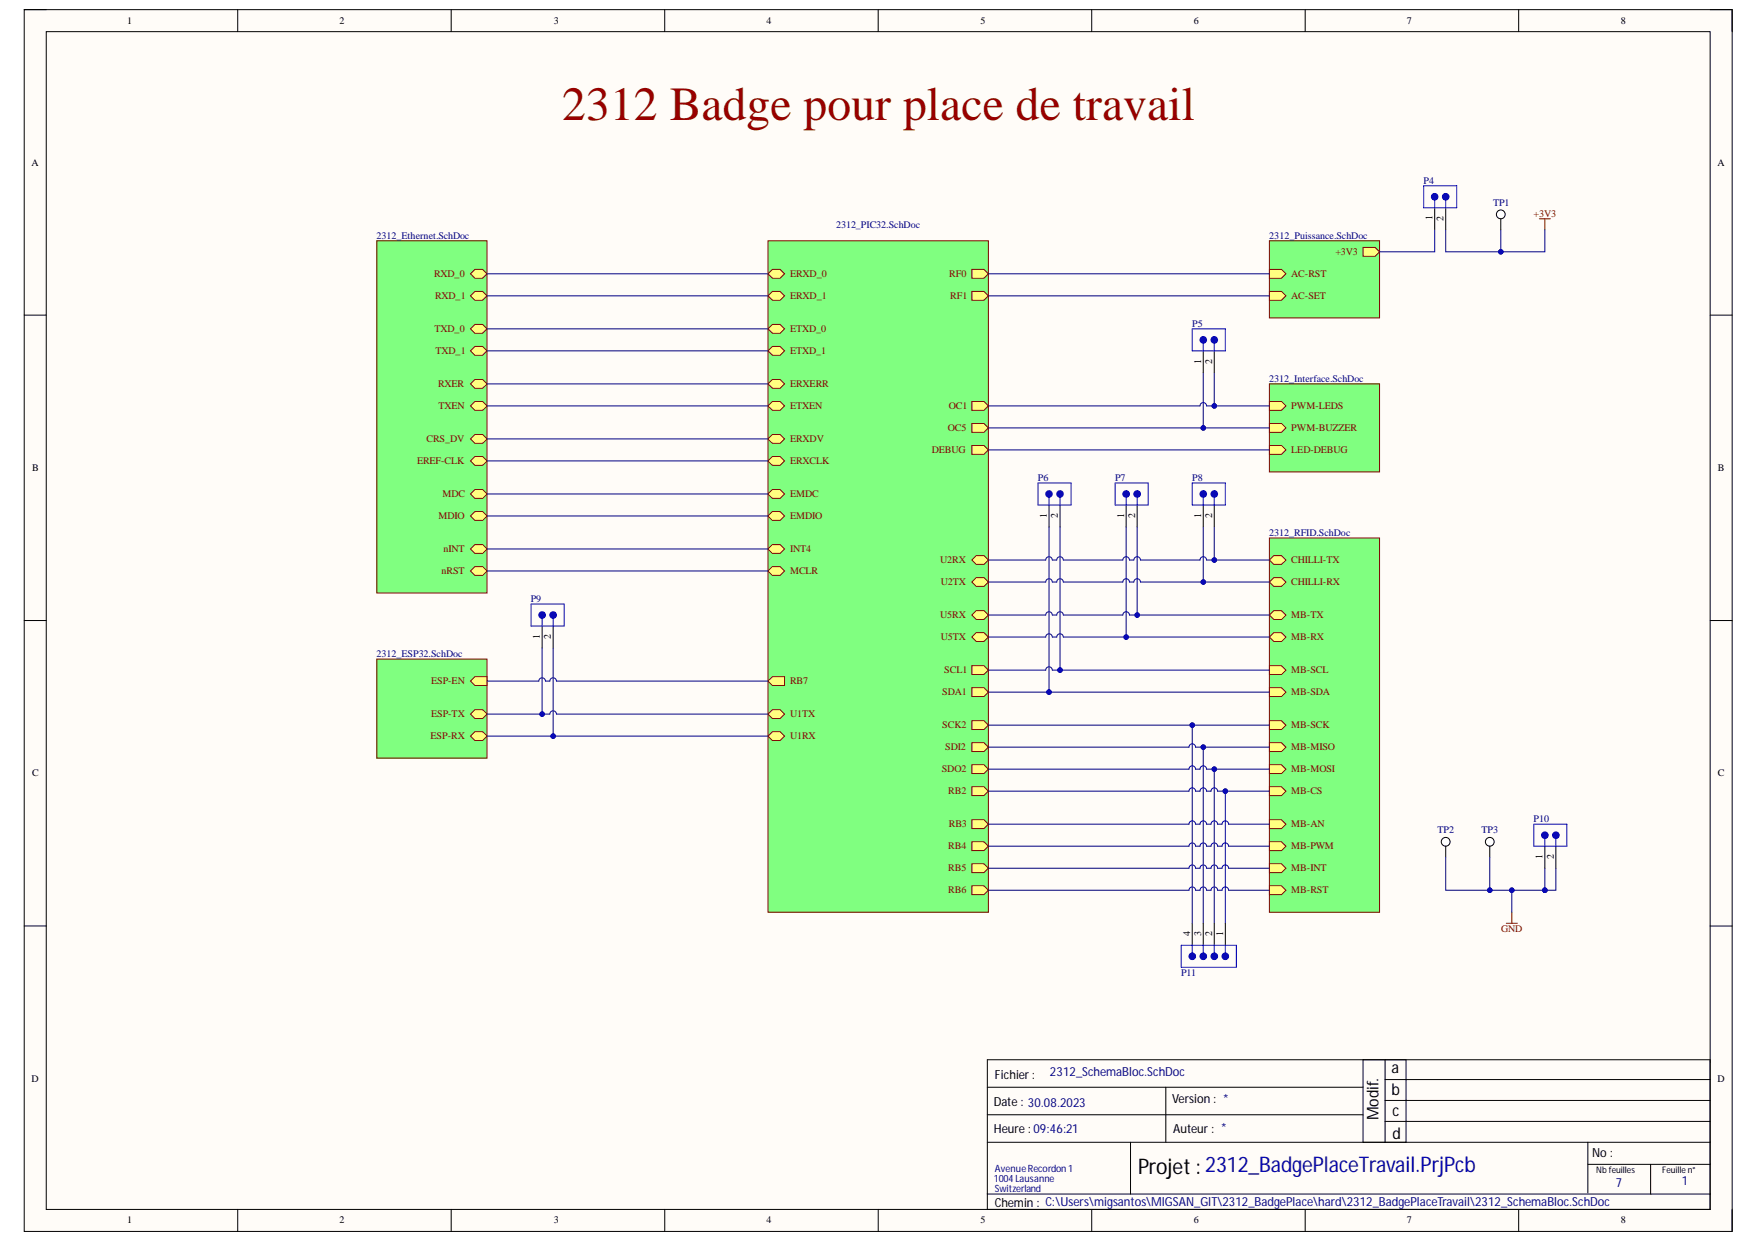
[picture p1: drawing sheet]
<svg xmlns="http://www.w3.org/2000/svg" width="297mm" height="210mm" viewBox="0 0 297 210" stroke-linecap="round" stroke-linejoin="round" font-family="sans-serif">
<defs><g id="words">
<text font-size="8" fill="#980000" x="95" y="20.3">2312 Badge pour place de travail</text>
<text font-size="3.6" x="192.3" y="198.4">Projet : 2312_BadgePlaceTravail.PrjPcb</text>
<g font-size="2.7">
<text x="235.1" y="181.3">a</text>
<text x="235.1" y="185">b</text>
<text x="232.9" y="189.4" transform="rotate(-90 232.9 189.4)">Modif.</text>
<text x="235.3" y="188.6">c</text>
<text x="235.3" y="192.5">d</text>
</g>
<g font-size="2.1">
<text x="168.1" y="182.4">Fichier:</text>
<text x="167.9" y="186.9">Date : 30.08.2023</text>
<text x="167.9" y="191.5">Heure :09:46:21</text>
<text x="198" y="186.5">Version : *</text>
<text x="198.2" y="191.5">Auteur : *</text>
<text x="269" y="195.6">No :</text>
<text x="168.1" y="204">Chemin : C:\Users\migsantos\MIGSAN_GIT\2312_BadgePlace\hard\2312_BadgePlaceTravail\2312_SchemaBloc.SchDoc</text>
</g>
<g font-size="2.1" fill="#000080">
<text x="177.4" y="181.8">2312_SchemaBloc.SchDoc</text>
<text x="273" y="200.7">7</text>
<text x="284.2" y="200.3">1</text>
</g>
<g font-size="1.7">
<text x="21.5" y="4.1">1</text>
<text x="57.4" y="4.1">2</text>
<text x="93.6" y="4.1">3</text>
<text x="129.5" y="4.1">4</text>
<text x="165.6" y="4.1">5</text>
<text x="201.7" y="4.1">6</text>
<text x="237.7" y="4.1">7</text>
<text x="273.9" y="4.1">8</text>
<text x="5.3" y="28">A</text>
<text x="290.2" y="28">A</text>
<text x="242" y="37.2" transform="rotate(-90 242 37.2)">1</text>
<text x="243.9" y="37.4" transform="rotate(-90 243.9 37.4)">2</text>
<text x="203" y="61.5" transform="rotate(-90 203 61.5)">1</text>
<text x="204.8" y="61.5" transform="rotate(-90 204.8 61.5)">2</text>
<text x="5.4" y="79.6">B</text>
<text x="290.3" y="79.6">B</text>
<text x="176.9" y="87.5" transform="rotate(-90 176.9 87.5)">1</text>
<text x="178.8" y="87.6" transform="rotate(-90 178.8 87.6)">2</text>
<text x="189.9" y="87.5" transform="rotate(-90 189.9 87.5)">1</text>
<text x="191.8" y="87.6" transform="rotate(-90 191.8 87.6)">2</text>
<text x="203" y="87.5" transform="rotate(-90 203 87.5)">1</text>
<text x="204.8" y="87.6" transform="rotate(-90 204.8 87.6)">2</text>
<text x="91.2" y="107.9" transform="rotate(-90 91.2 107.9)">1</text>
<text x="93.1" y="108" transform="rotate(-90 93.1 108)">2</text>
<text x="5.4" y="131.2">C</text>
<text x="290.3" y="131.2">C</text>
<text x="260.7" y="145.1" transform="rotate(-90 260.7 145.1)">1</text>
<text x="262.5" y="145.2" transform="rotate(-90 262.5 145.2)">2</text>
<text x="201.1" y="158.2" transform="rotate(-90 201.1 158.2)">4</text>
<text x="203" y="158.2" transform="rotate(-90 203 158.2)">3</text>
<text x="204.8" y="158.2" transform="rotate(-90 204.8 158.2)">2</text>
<text x="206.7" y="158.2" transform="rotate(-90 206.7 158.2)">1</text>
<text x="5.3" y="182.8">D</text>
<text x="290.2" y="182.8">D</text>
<text x="21.5" y="206.8">1</text>
<text x="57.4" y="206.8">2</text>
<text x="93.6" y="206.8">3</text>
<text x="129.5" y="206.8">4</text>
<text x="165.6" y="206.8">5</text>
<text x="201.7" y="206.8">6</text>
<text x="237.7" y="206.8">7</text>
<text x="273.9" y="206.8">8</text>
</g>
<g font-size="1.7" fill="#000080">
<text x="240.5" y="31">P4</text>
<text x="252.3" y="34.7">TP1</text>
<text x="63.6" y="40.3">2312_Ethernet.SchDoc</text>
<text x="141.3" y="38.5">2312_PIC32.SchDoc</text>
<text x="214.5" y="40.3">2312_Puissance.SchDoc</text>
<text x="201.4" y="55.2">P5</text>
<text x="214.5" y="64.5">2312_Interface.SchDoc</text>
<text x="175.4" y="81.2">P6</text>
<text x="188.4" y="81.2">P7</text>
<text x="201.4" y="81.2">P8</text>
<text x="214.5" y="90.5">2312_RFID.SchDoc</text>
<text x="89.7" y="101.7">P9</text>
<text x="63.6" y="111">2312_ESP32.SchDoc</text>
<text x="242.9" y="140.7">TP2</text>
<text x="250.3" y="140.7">TP3</text>
<text x="259.1" y="138.9">P10</text>
<text x="199.6" y="164.9">P11</text>
<text x="167.9" y="199.8">1004Lausanne</text>
<text x="168.1" y="198.1">AvenueRecordon 1</text>
<text x="168.1" y="201.5">Switzerland</text>
</g>
<g font-size="1.7" fill="#800000">
<text x="259.1" y="36.6">+3V3</text>
<text x="73.3" y="46.8">RXD_0</text>
<text x="133.5" y="46.8">ERXD_0</text>
<text x="160.4" y="46.8">RF0</text>
<text x="218.2" y="46.8">AC-RST</text>
<text x="225.6" y="43.1">+3V3</text>
<text x="73.5" y="50.6">RXD_1</text>
<text x="133.5" y="50.6">ERXD_1</text>
<text x="160.6" y="50.6">RF1</text>
<text x="218.2" y="50.6">AC-SET</text>
<text x="73.4" y="56.1">TXD_0</text>
<text x="73.6" y="59.9">TXD_1</text>
<text x="133.5" y="56.1">ETXD_0</text>
<text x="133.5" y="59.9">ETXD_1</text>
<text x="74" y="65.4">RXER</text>
<text x="133.5" y="65.4">ERXERR</text>
<text x="74.1" y="69.1">TXEN</text>
<text x="133.5" y="69.1">ETXEN</text>
<text x="160.3" y="69.1">OC1</text>
<text x="218.2" y="69.1">PWM-LEDS</text>
<text x="72.1" y="74.7">CRS_DV</text>
<text x="133.5" y="74.7">ERXDV</text>
<text x="157.4" y="76.6">DEBUG</text>
<text x="160.1" y="72.9">OC5</text>
<text x="218.2" y="72.9">PWM-BUZZER</text>
<text x="218.2" y="76.6">LED-DEBUG</text>
<text x="70.5" y="78.4">EREF-CLK</text>
<text x="133.5" y="78.4">ERXCLK</text>
<text x="74.1" y="87.7">MDIO</text>
<text x="74.8" y="84">MDC</text>
<text x="133.5" y="84">EMDC</text>
<text x="133.5" y="87.7">EMDIO</text>
<text x="75" y="93.3">nINT</text>
<text x="133.5" y="93.3">INT4</text>
<text x="158.9" y="95.2">U2RX</text>
<text x="218.2" y="95.2">CHILLI-TX</text>
<text x="74.6" y="97">nRST</text>
<text x="133.5" y="97">MCLR</text>
<text x="159" y="98.9">U2TX</text>
<text x="218.2" y="98.9">CHILLI-RX</text>
<text x="158.9" y="104.5">U5RX</text>
<text x="218.2" y="104.5">MB-TX</text>
<text x="159" y="108.2">U5TX</text>
<text x="159.6" y="113.8">SCL1</text>
<text x="218.2" y="108.2">MB-RX</text>
<text x="218.2" y="113.8">MB-SCL</text>
<text x="72.8" y="115.6">ESP-EN</text>
<text x="133.5" y="115.6">RB7</text>
<text x="159.2" y="117.5">SDA1</text>
<text x="218.2" y="117.5">MB-SDA</text>
<text x="72.8" y="124.9">ESP-RX</text>
<text x="72.8" y="121.2">ESP-TX</text>
<text x="133.5" y="124.9">U1RX</text>
<text x="133.5" y="121.2">U1TX</text>
<text x="159.2" y="123.1">SCK2</text>
<text x="218.2" y="123.1">MB-SCK</text>
<text x="159.1" y="130.5">SDO2</text>
<text x="159.7" y="126.8">SDI2</text>
<text x="218.2" y="126.8">MB-MISO</text>
<text x="218.2" y="130.5">MB-MOSI</text>
<text x="160.2" y="134.2">RB2</text>
<text x="218.2" y="134.2">MB-CS</text>
<text x="160.2" y="143.5">RB4</text>
<text x="160.3" y="139.8">RB3</text>
<text x="218.2" y="139.8">MB-AN</text>
<text x="218.2" y="143.5">MB-PWM</text>
<text x="160.2" y="147.3">RB5</text>
<text x="218.2" y="147.3">MB-INT</text>
<text x="160.2" y="151">RB6</text>
<text x="218.2" y="151">MB-RST</text>
<text x="253.6" y="157.5">GND</text>
</g>
<g font-size="1.5">
<text x="269.7" y="198.2">Nb feuilles</text>
<text x="280.9" y="198.2">Feuille n°</text>
</g>
</g></defs>
<path d="M4.1 1.6h288.6v206.5h-288.6z" fill-rule="evenodd" fill="#fffcf8"/>
<path d="M4.1 1.6h288.6v206.5h-288.6z" fill="none" stroke="#000" stroke-width=".17"/>
<path d="M7.8 5.4h281.2v199h-281.2z" fill-rule="evenodd" fill="#fffcf8"/>
<g fill="none" stroke="#000" stroke-width=".17">
<path d="M4.1 1.6h3.7M7.8 5.4h281.2v199h-281.2zM40.2 1.6v3.8M76.2 1.6v3.8M112.3 1.6v3.8M148.4 1.6v3.8M184.5 1.6v3.8M220.5 1.6v3.8M256.6 1.6v3.8M289 1.6h3.7v3.8M4.1 53.3h3.7M289 53.3h3.7"/>
<path d="M4.1 104.9h3.7M289 104.9h3.7M4.1 156.5h3.7M289 156.5h3.7M166.8 179.1h122.2v25.3h-122.2zM230.3 179.1v13.9M234 179.1v13.9M237.6 179.1v13.9M166.8 193h122.2M166.8 183.8h63.5M166.8 188.4h63.5M191 193v8.8"/>
<path d="M197 183.8v9.2M234 182.5h55M234 186h55M234 189.5h55M268.3 193v8.6M268.3 196.8h20.7M278.9 196.8v5M40.2 204.4v3.7M76.2 204.4v3.7M112.3 204.4v3.7M148.4 204.4v3.7M166.8 201.8h122.2"/>
<path d="M184.5 204.4v3.7M220.5 204.4v3.7M256.6 204.4v3.7M292.7 204.4v3.7"/>
</g>
<path d="M214.5 40.7h18.6v13h-18.6z" fill-rule="evenodd" fill="#80ff80"/>
<path d="M214.5 40.7h18.6v13h-18.6z" fill="none" stroke="#800000" stroke-width=".17"/>
<path d="M230.3 41.8h2.1l.7 .8-.7 .7h-2.1z" fill-rule="evenodd" fill="#ffff80"/>
<path d="M230.3 41.8h2.1l.7 .8-.7 .7h-2.1z" fill="none" stroke="#800000" stroke-width=".17"/>
<path d="M214.5 49.3h2l.8 .7-.8 .7h-2z" fill-rule="evenodd" fill="#ffff80"/>
<path d="M214.5 49.3h2l.8 .7-.8 .7h-2z" fill="none" stroke="#800000" stroke-width=".17"/>
<path d="M214.5 45.5h2l.8 .8-.8 .7h-2z" fill-rule="evenodd" fill="#ffff80"/>
<path d="M214.5 45.5h2l.8 .8-.8 .7h-2z" fill="none" stroke="#800000" stroke-width=".17"/>
<path d="M129.8 40.7h37.2v113.5h-37.2z" fill-rule="evenodd" fill="#80ff80"/>
<path d="M129.8 40.7h37.2v113.5h-37.2z" fill="none" stroke="#800000" stroke-width=".17"/>
<path d="M129.8 68.6l.7-.7h1.3l.8 .7-.8 .7h-1.3z" fill-rule="evenodd" fill="#ffff80"/>
<path d="M129.8 68.6l.7-.7h1.3l.8 .7-.8 .7h-1.3z" fill="none" stroke="#800000" stroke-width=".17"/>
<path d="M129.8 55.6l.7-.8h1.3l.8 .8-.8 .7h-1.3z" fill-rule="evenodd" fill="#ffff80"/>
<path d="M129.8 55.6l.7-.8h1.3l.8 .8-.8 .7h-1.3z" fill="none" stroke="#800000" stroke-width=".17"/>
<path d="M129.8 59.3l.7-.7h1.3l.8 .7-.8 .7h-1.3z" fill-rule="evenodd" fill="#ffff80"/>
<path d="M129.8 59.3l.7-.7h1.3l.8 .7-.8 .7h-1.3z" fill="none" stroke="#800000" stroke-width=".17"/>
<path d="M164.2 103.9l.8-.7h1.3l.7 .7-.7 .8h-1.3z" fill-rule="evenodd" fill="#ffff80"/>
<path d="M164.2 103.9l.8-.7h1.3l.7 .7-.7 .8h-1.3z" fill="none" stroke="#800000" stroke-width=".17"/>
<path d="M164.2 107.7l.8-.8h1.3l.7 .8-.7 .7h-1.3z" fill-rule="evenodd" fill="#ffff80"/>
<path d="M164.2 107.7l.8-.8h1.3l.7 .8-.7 .7h-1.3z" fill="none" stroke="#800000" stroke-width=".17"/>
<path d="M129.8 83.5l.7-.8h1.3l.8 .8-.8 .7h-1.3z" fill-rule="evenodd" fill="#ffff80"/>
<path d="M129.8 83.5l.7-.8h1.3l.8 .8-.8 .7h-1.3z" fill="none" stroke="#800000" stroke-width=".17"/>
<path d="M164.2 94.6l.8-.7h1.3l.7 .7-.7 .8h-1.3z" fill-rule="evenodd" fill="#ffff80"/>
<path d="M164.2 94.6l.8-.7h1.3l.7 .7-.7 .8h-1.3z" fill="none" stroke="#800000" stroke-width=".17"/>
<path d="M164.2 98.4l.8-.8h1.3l.7 .8-.7 .7h-1.3z" fill-rule="evenodd" fill="#ffff80"/>
<path d="M164.2 98.4l.8-.8h1.3l.7 .8-.7 .7h-1.3z" fill="none" stroke="#800000" stroke-width=".17"/>
<path d="M164.2 116.2h2.1l.7 .8-.7 .7h-2.1z" fill-rule="evenodd" fill="#ffff80"/>
<path d="M164.2 116.2h2.1l.7 .8-.7 .7h-2.1z" fill="none" stroke="#800000" stroke-width=".17"/>
<path d="M164.2 112.5h2.1l.7 .7-.7 .8h-2.1z" fill-rule="evenodd" fill="#ffff80"/>
<path d="M164.2 112.5h2.1l.7 .7-.7 .8h-2.1z" fill="none" stroke="#800000" stroke-width=".17"/>
<path d="M129.8 92.8l.7-.8h1.3l.8 .8-.8 .7h-1.3z" fill-rule="evenodd" fill="#ffff80"/>
<path d="M129.8 92.8l.7-.8h1.3l.8 .8-.8 .7h-1.3z" fill="none" stroke="#800000" stroke-width=".17"/>
<path d="M164.2 67.9h2.1l.7 .7-.7 .7h-2.1z" fill-rule="evenodd" fill="#ffff80"/>
<path d="M164.2 67.9h2.1l.7 .7-.7 .7h-2.1z" fill="none" stroke="#800000" stroke-width=".17"/>
<path d="M129.8 87.2l.7-.7h1.3l.8 .7-.8 .7h-1.3z" fill-rule="evenodd" fill="#ffff80"/>
<path d="M129.8 87.2l.7-.7h1.3l.8 .7-.8 .7h-1.3z" fill="none" stroke="#800000" stroke-width=".17"/>
<path d="M129.8 124.4l.7-.7h1.3l.8 .7-.8 .8h-1.3z" fill-rule="evenodd" fill="#ffff80"/>
<path d="M129.8 124.4l.7-.7h1.3l.8 .7-.8 .8h-1.3z" fill="none" stroke="#800000" stroke-width=".17"/>
<path d="M129.8 120.7l.7-.8h1.3l.8 .8-.8 .7h-1.3z" fill-rule="evenodd" fill="#ffff80"/>
<path d="M129.8 120.7l.7-.8h1.3l.8 .8-.8 .7h-1.3z" fill="none" stroke="#800000" stroke-width=".17"/>
<path d="M164.2 71.6h2.1l.7 .7-.7 .8h-2.1z" fill-rule="evenodd" fill="#ffff80"/>
<path d="M164.2 71.6h2.1l.7 .7-.7 .8h-2.1z" fill="none" stroke="#800000" stroke-width=".17"/>
<path d="M164.2 45.5h2.1l.7 .8-.7 .7h-2.1z" fill-rule="evenodd" fill="#ffff80"/>
<path d="M164.2 45.5h2.1l.7 .8-.7 .7h-2.1z" fill="none" stroke="#800000" stroke-width=".17"/>
<path d="M164.2 49.3h2.1l.7 .7-.7 .7h-2.1z" fill-rule="evenodd" fill="#ffff80"/>
<path d="M164.2 49.3h2.1l.7 .7-.7 .7h-2.1z" fill="none" stroke="#800000" stroke-width=".17"/>
<path d="M129.8 50l.7-.7h1.3l.8 .7-.8 .7h-1.3z" fill-rule="evenodd" fill="#ffff80"/>
<path d="M129.8 50l.7-.7h1.3l.8 .7-.8 .7h-1.3z" fill="none" stroke="#800000" stroke-width=".17"/>
<path d="M129.8 46.3l.7-.8h1.3l.8 .8-.8 .7h-1.3z" fill-rule="evenodd" fill="#ffff80"/>
<path d="M129.8 46.3l.7-.8h1.3l.8 .8-.8 .7h-1.3z" fill="none" stroke="#800000" stroke-width=".17"/>
<path d="M129.8 74.2l.7-.8h1.3l.8 .8-.8 .7h-1.3z" fill-rule="evenodd" fill="#ffff80"/>
<path d="M129.8 74.2l.7-.8h1.3l.8 .8-.8 .7h-1.3z" fill="none" stroke="#800000" stroke-width=".17"/>
<path d="M129.8 64.9l.7-.8h1.3l.8 .8-.8 .7h-1.3z" fill-rule="evenodd" fill="#ffff80"/>
<path d="M129.8 64.9l.7-.8h1.3l.8 .8-.8 .7h-1.3z" fill="none" stroke="#800000" stroke-width=".17"/>
<path d="M164.2 138.5h2.1l.7 .8-.7 .7h-2.1z" fill-rule="evenodd" fill="#ffff80"/>
<path d="M164.2 138.5h2.1l.7 .8-.7 .7h-2.1z" fill="none" stroke="#800000" stroke-width=".17"/>
<path d="M164.2 142.3h2.1l.7 .7-.7 .8h-2.1z" fill-rule="evenodd" fill="#ffff80"/>
<path d="M164.2 142.3h2.1l.7 .7-.7 .8h-2.1z" fill="none" stroke="#800000" stroke-width=".17"/>
<path d="M164.2 146h2.1l.7 .7-.7 .8h-2.1z" fill-rule="evenodd" fill="#ffff80"/>
<path d="M164.2 146h2.1l.7 .7-.7 .8h-2.1z" fill="none" stroke="#800000" stroke-width=".17"/>
<path d="M164.2 149.7h2.1l.7 .8-.7 .7h-2.1z" fill-rule="evenodd" fill="#ffff80"/>
<path d="M164.2 149.7h2.1l.7 .8-.7 .7h-2.1z" fill="none" stroke="#800000" stroke-width=".17"/>
<path d="M129.8 115.1l.7-.7h2.1v1.4h-2.1z" fill-rule="evenodd" fill="#ffff80"/>
<path d="M129.8 115.1l.7-.7h2.1v1.4h-2.1z" fill="none" stroke="#800000" stroke-width=".17"/>
<path d="M164.2 133h2.1l.7 .7-.7 .8h-2.1z" fill-rule="evenodd" fill="#ffff80"/>
<path d="M164.2 133h2.1l.7 .7-.7 .8h-2.1z" fill="none" stroke="#800000" stroke-width=".17"/>
<path d="M164.2 121.8h2.1l.7 .7-.7 .8h-2.1z" fill-rule="evenodd" fill="#ffff80"/>
<path d="M164.2 121.8h2.1l.7 .7-.7 .8h-2.1z" fill="none" stroke="#800000" stroke-width=".17"/>
<path d="M164.2 125.5h2.1l.7 .8-.7 .7h-2.1z" fill-rule="evenodd" fill="#ffff80"/>
<path d="M164.2 125.5h2.1l.7 .8-.7 .7h-2.1z" fill="none" stroke="#800000" stroke-width=".17"/>
<path d="M164.2 129.2h2.1l.7 .8-.7 .7h-2.1z" fill-rule="evenodd" fill="#ffff80"/>
<path d="M164.2 129.2h2.1l.7 .8-.7 .7h-2.1z" fill="none" stroke="#800000" stroke-width=".17"/>
<path d="M129.8 96.5l.7-.7h1.3l.8 .7-.8 .7h-1.3z" fill-rule="evenodd" fill="#ffff80"/>
<path d="M129.8 96.5l.7-.7h1.3l.8 .7-.8 .7h-1.3z" fill="none" stroke="#800000" stroke-width=".17"/>
<path d="M129.8 77.9l.7-.7h1.3l.8 .7-.8 .7h-1.3z" fill-rule="evenodd" fill="#ffff80"/>
<path d="M129.8 77.9l.7-.7h1.3l.8 .7-.8 .7h-1.3z" fill="none" stroke="#800000" stroke-width=".17"/>
<path d="M164.2 75.3h2.1l.7 .7-.7 .8h-2.1z" fill-rule="evenodd" fill="#ffff80"/>
<path d="M164.2 75.3h2.1l.7 .7-.7 .8h-2.1z" fill="none" stroke="#800000" stroke-width=".17"/>
<path d="M214.5 64.9h18.6v14.9h-18.6z" fill-rule="evenodd" fill="#80ff80"/>
<path d="M214.5 64.9h18.6v14.9h-18.6z" fill="none" stroke="#800000" stroke-width=".17"/>
<path d="M214.5 71.6h2l.8 .7-.8 .8h-2z" fill-rule="evenodd" fill="#ffff80"/>
<path d="M214.5 71.6h2l.8 .7-.8 .8h-2z" fill="none" stroke="#800000" stroke-width=".17"/>
<path d="M214.5 67.9h2l.8 .7-.8 .8h-2z" fill-rule="evenodd" fill="#ffff80"/>
<path d="M214.5 67.9h2l.8 .7-.8 .8h-2z" fill="none" stroke="#800000" stroke-width=".17"/>
<path d="M214.5 75.3h2l.8 .7-.8 .8h-2z" fill-rule="evenodd" fill="#ffff80"/>
<path d="M214.5 75.3h2l.8 .7-.8 .8h-2z" fill="none" stroke="#800000" stroke-width=".17"/>
<path d="M63.7 40.7h18.6v59.5h-18.6z" fill-rule="evenodd" fill="#80ff80"/>
<path d="M63.7 40.7h18.6v59.5h-18.6z" fill="none" stroke="#800000" stroke-width=".17"/>
<path d="M80.2 73.4h1.3l.8 .8-.8 .7h-1.3l-.7-.7z" fill-rule="evenodd" fill="#ffff80"/>
<path d="M80.2 73.4h1.3l.8 .8-.8 .7h-1.3l-.7-.7z" fill="none" stroke="#800000" stroke-width=".17"/>
<path d="M80.2 86.5h1.3l.8 .7-.8 .7h-1.3l-.7-.7z" fill-rule="evenodd" fill="#ffff80"/>
<path d="M80.2 86.5h1.3l.8 .7-.8 .7h-1.3l-.7-.7z" fill="none" stroke="#800000" stroke-width=".17"/>
<path d="M80.2 82.7h1.3l.8 .8-.8 .7h-1.3l-.7-.7z" fill-rule="evenodd" fill="#ffff80"/>
<path d="M80.2 82.7h1.3l.8 .8-.8 .7h-1.3l-.7-.7z" fill="none" stroke="#800000" stroke-width=".17"/>
<path d="M79.5 96.5l.7-.7h1.3l.8 .7-.8 .7h-1.3z" fill-rule="evenodd" fill="#ffff80"/>
<path d="M79.5 96.5l.7-.7h1.3l.8 .7-.8 .7h-1.3z" fill="none" stroke="#800000" stroke-width=".17"/>
<path d="M80.2 64.1h1.3l.8 .8-.8 .7h-1.3l-.7-.7z" fill-rule="evenodd" fill="#ffff80"/>
<path d="M80.2 64.1h1.3l.8 .8-.8 .7h-1.3l-.7-.7z" fill="none" stroke="#800000" stroke-width=".17"/>
<path d="M80.2 45.5h1.3l.8 .8-.8 .7h-1.3l-.7-.7z" fill-rule="evenodd" fill="#ffff80"/>
<path d="M80.2 45.5h1.3l.8 .8-.8 .7h-1.3l-.7-.7z" fill="none" stroke="#800000" stroke-width=".17"/>
<path d="M80.2 49.3h1.3l.8 .7-.8 .7h-1.3l-.7-.7z" fill-rule="evenodd" fill="#ffff80"/>
<path d="M80.2 49.3h1.3l.8 .7-.8 .7h-1.3l-.7-.7z" fill="none" stroke="#800000" stroke-width=".17"/>
<path d="M80.2 92h1.3l.8 .8-.8 .7h-1.3l-.7-.7z" fill-rule="evenodd" fill="#ffff80"/>
<path d="M80.2 92h1.3l.8 .8-.8 .7h-1.3l-.7-.7z" fill="none" stroke="#800000" stroke-width=".17"/>
<path d="M80.2 67.9h1.3l.8 .7-.8 .7h-1.3l-.7-.7z" fill-rule="evenodd" fill="#ffff80"/>
<path d="M80.2 67.9h1.3l.8 .7-.8 .7h-1.3l-.7-.7z" fill="none" stroke="#800000" stroke-width=".17"/>
<path d="M80.2 54.8h1.3l.8 .8-.8 .7h-1.3l-.7-.7z" fill-rule="evenodd" fill="#ffff80"/>
<path d="M80.2 54.8h1.3l.8 .8-.8 .7h-1.3l-.7-.7z" fill="none" stroke="#800000" stroke-width=".17"/>
<path d="M80.2 58.6h1.3l.8 .7-.8 .7h-1.3l-.7-.7z" fill-rule="evenodd" fill="#ffff80"/>
<path d="M80.2 58.6h1.3l.8 .7-.8 .7h-1.3l-.7-.7z" fill="none" stroke="#800000" stroke-width=".17"/>
<path d="M80.2 77.2h1.3l.8 .7-.8 .7h-1.3l-.7-.7z" fill-rule="evenodd" fill="#ffff80"/>
<path d="M80.2 77.2h1.3l.8 .7-.8 .7h-1.3l-.7-.7z" fill="none" stroke="#800000" stroke-width=".17"/>
<path d="M214.5 90.9h18.6v63.3h-18.6z" fill-rule="evenodd" fill="#80ff80"/>
<path d="M214.5 90.9h18.6v63.3h-18.6z" fill="none" stroke="#800000" stroke-width=".17"/>
<path d="M214.5 138.5h2l.8 .8-.8 .7h-2z" fill-rule="evenodd" fill="#ffff80"/>
<path d="M214.5 138.5h2l.8 .8-.8 .7h-2z" fill="none" stroke="#800000" stroke-width=".17"/>
<path d="M214.5 149.7h2l.8 .8-.8 .7h-2z" fill-rule="evenodd" fill="#ffff80"/>
<path d="M214.5 149.7h2l.8 .8-.8 .7h-2z" fill="none" stroke="#800000" stroke-width=".17"/>
<path d="M214.5 133h2l.8 .7-.8 .8h-2z" fill-rule="evenodd" fill="#ffff80"/>
<path d="M214.5 133h2l.8 .7-.8 .8h-2z" fill="none" stroke="#800000" stroke-width=".17"/>
<path d="M214.5 121.8h2l.8 .8-.8 .7h-2z" fill-rule="evenodd" fill="#ffff80"/>
<path d="M214.5 121.8h2l.8 .8-.8 .7h-2z" fill="none" stroke="#800000" stroke-width=".17"/>
<path d="M214.5 125.5h2l.8 .8-.8 .7h-2z" fill-rule="evenodd" fill="#ffff80"/>
<path d="M214.5 125.5h2l.8 .8-.8 .7h-2z" fill="none" stroke="#800000" stroke-width=".17"/>
<path d="M214.5 129.3h2l.8 .7-.8 .7h-2z" fill-rule="evenodd" fill="#ffff80"/>
<path d="M214.5 129.3h2l.8 .7-.8 .7h-2z" fill="none" stroke="#800000" stroke-width=".17"/>
<path d="M214.5 142.3h2l.8 .7-.8 .8h-2z" fill-rule="evenodd" fill="#ffff80"/>
<path d="M214.5 142.3h2l.8 .7-.8 .8h-2z" fill="none" stroke="#800000" stroke-width=".17"/>
<path d="M214.5 146h2l.8 .7-.8 .8h-2z" fill-rule="evenodd" fill="#ffff80"/>
<path d="M214.5 146h2l.8 .7-.8 .8h-2z" fill="none" stroke="#800000" stroke-width=".17"/>
<path d="M214.5 107.7l.7-.8h1.3l.8 .8-.8 .7h-1.3z" fill-rule="evenodd" fill="#ffff80"/>
<path d="M214.5 107.7l.7-.8h1.3l.8 .8-.8 .7h-1.3z" fill="none" stroke="#800000" stroke-width=".17"/>
<path d="M214.5 103.9l.7-.7h1.3l.8 .7-.8 .8h-1.3z" fill-rule="evenodd" fill="#ffff80"/>
<path d="M214.5 103.9l.7-.7h1.3l.8 .7-.8 .8h-1.3z" fill="none" stroke="#800000" stroke-width=".17"/>
<path d="M214.5 112.5h2l.8 .8-.8 .7h-2z" fill-rule="evenodd" fill="#ffff80"/>
<path d="M214.5 112.5h2l.8 .8-.8 .7h-2z" fill="none" stroke="#800000" stroke-width=".17"/>
<path d="M214.5 116.2h2l.8 .8-.8 .7h-2z" fill-rule="evenodd" fill="#ffff80"/>
<path d="M214.5 116.2h2l.8 .8-.8 .7h-2z" fill="none" stroke="#800000" stroke-width=".17"/>
<path d="M214.5 98.4l.7-.8h1.3l.8 .8-.8 .7h-1.3z" fill-rule="evenodd" fill="#ffff80"/>
<path d="M214.5 98.4l.7-.8h1.3l.8 .8-.8 .7h-1.3z" fill="none" stroke="#800000" stroke-width=".17"/>
<path d="M215.2 93.9h1.3l.8 .7-.8 .8h-1.3l-.7-.8z" fill-rule="evenodd" fill="#ffff80"/>
<path d="M215.2 93.9h1.3l.8 .7-.8 .8h-1.3l-.7-.8z" fill="none" stroke="#800000" stroke-width=".17"/>
<path d="M63.7 111.4h18.6v16.7h-18.6z" fill-rule="evenodd" fill="#80ff80"/>
<path d="M63.7 111.4h18.6v16.7h-18.6z" fill="none" stroke="#800000" stroke-width=".17"/>
<path d="M80.2 123.7h1.3l.8 .7-.8 .8h-1.3l-.7-.8z" fill-rule="evenodd" fill="#ffff80"/>
<path d="M80.2 123.7h1.3l.8 .7-.8 .8h-1.3l-.7-.8z" fill="none" stroke="#800000" stroke-width=".17"/>
<path d="M80.2 114.4h2.1v1.4h-2.1l-.7-.7z" fill-rule="evenodd" fill="#ffff80"/>
<path d="M80.2 114.4h2.1v1.4h-2.1l-.7-.7z" fill="none" stroke="#800000" stroke-width=".17"/>
<path d="M80.2 119.9h1.3l.8 .8-.8 .7h-1.3l-.7-.7z" fill-rule="evenodd" fill="#ffff80"/>
<path d="M80.2 119.9h1.3l.8 .8-.8 .7h-1.3l-.7-.7z" fill="none" stroke="#800000" stroke-width=".17"/>
<path d="M177.2 85.3v3.8M179.1 85.3v3.8" fill="none" stroke="#000" stroke-width=".17"/>
<path d="M179.1 84v1.3" fill="none" stroke="#00f" stroke-width=".17"/>
<circle cx="179.1" cy="83.5" r=".56" fill="#00f"/>
<g fill="none" stroke="#00f" stroke-width=".17">
<path d="M175.4 81.6h5.6v3.7h-5.6zM177.2 84v1.3"/>
<circle cx="179.1" cy="83.5" r=".56"/>
</g>
<circle cx="177.2" cy="83.5" r=".56" fill="#00f"/>
<g fill="none" stroke="#00f" stroke-width=".17">
<path d="M244.3 33.8v1.3"/>
<circle cx="177.2" cy="83.5" r=".56"/>
</g>
<path d="M242.4 35.1v3.7M244.3 35.1v3.7" fill="none" stroke="#000" stroke-width=".17"/>
<circle cx="244.3" cy="33.3" r=".56" fill="#00f"/>
<g fill="none" stroke="#00f" stroke-width=".17">
<path d="M240.6 31.4h5.5v3.7h-5.5zM242.4 33.8v1.3"/>
<circle cx="244.3" cy="33.3" r=".56"/>
</g>
<circle cx="242.4" cy="33.3" r=".56" fill="#00f"/>
<g fill="none" stroke="#00f" stroke-width=".17">
<path d="M93.5 104.5v1.3"/>
<circle cx="242.4" cy="33.3" r=".56"/>
</g>
<path d="M91.6 105.8v3.7M93.5 105.8v3.7" fill="none" stroke="#000" stroke-width=".17"/>
<circle cx="93.5" cy="103.9" r=".56" fill="#00f"/>
<g fill="none" stroke="#00f" stroke-width=".17">
<path d="M89.7 102.1h5.6v3.7h-5.6zM91.6 104.5v1.3"/>
<circle cx="93.5" cy="103.9" r=".56"/>
</g>
<circle cx="91.6" cy="103.9" r=".56" fill="#00f"/>
<g fill="none" stroke="#00f" stroke-width=".17">
<path d="M205.2 58v1.3"/>
<circle cx="91.6" cy="103.9" r=".56"/>
</g>
<path d="M203.3 59.3v3.7M205.2 59.3v3.7" fill="none" stroke="#000" stroke-width=".17"/>
<circle cx="205.2" cy="57.4" r=".56" fill="#00f"/>
<g fill="none" stroke="#00f" stroke-width=".17">
<path d="M201.4 55.6h5.6v3.7h-5.6zM203.3 58v1.3"/>
<circle cx="205.2" cy="57.4" r=".56"/>
</g>
<circle cx="203.3" cy="57.4" r=".56" fill="#00f"/>
<circle cx="203.3" cy="57.4" r=".56" fill="none" stroke="#00f" stroke-width=".17"/>
<path d="M260.1 37h1.9M261 37v1.8" fill="none" stroke="#800000" stroke-width=".17"/>
<circle cx="253.6" cy="36.2" r=".74" fill="#fff"/>
<g fill="none" stroke="#000" stroke-width=".17">
<path d="M253.6 37v1.8M203.3 85.3v3.8M205.2 85.3v3.8"/>
<circle cx="253.6" cy="36.2" r=".74"/>
</g>
<path d="M205.2 84v1.3" fill="none" stroke="#00f" stroke-width=".17"/>
<circle cx="205.2" cy="83.5" r=".56" fill="#00f"/>
<g fill="none" stroke="#00f" stroke-width=".17">
<path d="M201.4 81.6h5.6v3.7h-5.6zM203.3 84v1.3"/>
<circle cx="205.2" cy="83.5" r=".56"/>
</g>
<circle cx="203.3" cy="83.5" r=".56" fill="#00f"/>
<g fill="none" stroke="#00f" stroke-width=".17">
<path d="M192.1 84v1.3"/>
<circle cx="203.3" cy="83.5" r=".56"/>
</g>
<path d="M190.3 85.3v3.8M192.1 85.3v3.8" fill="none" stroke="#000" stroke-width=".17"/>
<circle cx="192.1" cy="83.5" r=".56" fill="#00f"/>
<g fill="none" stroke="#00f" stroke-width=".17">
<path d="M188.4 81.6h5.6v3.7h-5.6zM190.3 84v1.3"/>
<circle cx="192.1" cy="83.5" r=".56"/>
</g>
<circle cx="190.3" cy="83.5" r=".56" fill="#00f"/>
<g fill="none" stroke="#00f" stroke-width=".17">
<path d="M205.2 159.8v1.3"/>
<circle cx="190.3" cy="83.5" r=".56"/>
</g>
<path d="M205.2 156v3.8M207 156v3.8" fill="none" stroke="#000" stroke-width=".17"/>
<circle cx="205.2" cy="161.6" r=".56" fill="#00f"/>
<g fill="none" stroke="#00f" stroke-width=".17">
<path d="M203.3 159.8v1.3M207 159.8v1.3"/>
<circle cx="205.2" cy="161.6" r=".56"/>
</g>
<path d="M203.3 156v3.8" fill="none" stroke="#000" stroke-width=".17"/>
<circle cx="203.3" cy="161.6" r=".56" fill="#00f"/>
<g fill="none" stroke="#00f" stroke-width=".17">
<path d="M201.4 159.8v1.3"/>
<circle cx="203.3" cy="161.6" r=".56"/>
</g>
<path d="M201.4 156v3.8" fill="none" stroke="#000" stroke-width=".17"/>
<circle cx="201.5" cy="161.6" r=".56" fill="#00f"/>
<g fill="none" stroke="#00f" stroke-width=".17">
<path d="M199.6 159.8h9.3v3.7h-9.3z"/>
<circle cx="201.5" cy="161.6" r=".56"/>
</g>
<circle cx="207" cy="161.6" r=".56" fill="#00f"/>
<circle cx="207" cy="161.6" r=".56" fill="none" stroke="#00f" stroke-width=".17"/>
<circle cx="251.7" cy="142.3" r=".74" fill="#fff"/>
<g fill="none" stroke="#000" stroke-width=".17">
<path d="M251.7 143v1.9"/>
<circle cx="251.7" cy="142.3" r=".74"/>
</g>
<circle cx="244.3" cy="142.3" r=".74" fill="#fff"/>
<g fill="none" stroke="#000" stroke-width=".17">
<path d="M244.3 143v1.9"/>
<circle cx="244.3" cy="142.3" r=".74"/>
</g>
<path d="M254.5 156h1.9M255.4 154.2v1.8" fill="none" stroke="#800000" stroke-width=".17"/>
<g fill="none" stroke="#000080" stroke-width=".17">
<path d="M242.4 38.8v3.8h-9.3M82.3 46.3h47.5M82.3 50h47.5M82.3 55.6h47.5M82.3 59.3h47.5M167 46.3h47.5M167 50h47.5M82.3 64.9h47.5M82.3 68.6h47.5M82.3 74.2h47.5M82.3 77.9h47.5M167 72.3h47.5"/>
<path d="M82.3 83.5h47.5M82.3 87.2h47.5M82.3 92.8h47.5M82.3 96.5h47.5"/>
</g>
<circle cx="203.3" cy="72.3" r=".37" fill="#000080"/>
<g fill="none" stroke="#000080" stroke-width=".17">
<path d="M205.2 63v5.6"/>
<circle cx="203.3" cy="72.3" r=".37"/>
</g>
<circle cx="205.2" cy="68.6" r=".37" fill="#000080"/>
<g fill="none" stroke="#000080" stroke-width=".17">
<path d="M203.3 63v9.3"/>
<circle cx="205.2" cy="68.6" r=".37"/>
</g>
<circle cx="203.3" cy="72.3" r=".37" fill="#000080"/>
<g fill="none" stroke="#000080" stroke-width=".17">
<path d="M91.6 109.5v11.2"/>
<circle cx="203.3" cy="72.3" r=".37"/>
</g>
<circle cx="91.6" cy="120.7" r=".37" fill="#000080"/>
<g fill="none" stroke="#000080" stroke-width=".17">
<path d="M93.5 109.5v14.9"/>
<circle cx="91.6" cy="120.7" r=".37"/>
</g>
<circle cx="93.5" cy="124.4" r=".37" fill="#000080"/>
<g fill="none" stroke="#000080" stroke-width=".17">
<path d="M82.3 115.1h8.7a.56 .56 0 0 1 .6-.6 .56 .56 0 0 1 .6 .6h.7a.56 .56 0 0 1 .6-.6 .56 .56 0 0 1 .5 .6h35.8M82.3 120.7h10.6a.56 .56 0 0 1 .6-.6 .56 .56 0 0 1 .5 .6h35.8"/>
<circle cx="93.5" cy="124.4" r=".37"/>
</g>
<circle cx="91.6" cy="120.7" r=".37" fill="#000080"/>
<g fill="none" stroke="#000080" stroke-width=".17">
<path d="M82.3 124.4h47.5"/>
<circle cx="91.6" cy="120.7" r=".37"/>
</g>
<circle cx="93.5" cy="124.4" r=".37" fill="#000080"/>
<g fill="none" stroke="#000080" stroke-width=".17">
<path d="M167 68.6h35.8a.56 .56 0 0 1 .5-.6 .56 .56 0 0 1 .6 .6h10.6"/>
<circle cx="93.5" cy="124.4" r=".37"/>
</g>
<circle cx="205.2" cy="68.6" r=".37" fill="#000080"/>
<g fill="none" stroke="#000080" stroke-width=".17">
<path d="M244.3 38.8v3.8h16.7v-3.8"/>
<circle cx="205.2" cy="68.6" r=".37"/>
</g>
<circle cx="253.6" cy="42.6" r=".37" fill="#000080"/>
<g fill="none" stroke="#000080" stroke-width=".17">
<path d="M253.6 38.8v3.8"/>
<circle cx="253.6" cy="42.6" r=".37"/>
</g>
<circle cx="253.6" cy="42.6" r=".37" fill="#000080"/>
<g fill="none" stroke="#000080" stroke-width=".17">
<path d="M261 146.7v3.8"/>
<circle cx="253.6" cy="42.6" r=".37"/>
</g>
<circle cx="261" cy="150.5" r=".37" fill="#000080"/>
<g fill="none" stroke="#000080" stroke-width=".17">
<path d="M262.9 146.7v3.8h-1.9"/>
<circle cx="261" cy="150.5" r=".37"/>
</g>
<circle cx="261" cy="150.5" r=".37" fill="#000080"/>
<g fill="none" stroke="#000080" stroke-width=".17">
<path d="M251.7 144.9v5.6"/>
<circle cx="261" cy="150.5" r=".37"/>
</g>
<circle cx="251.7" cy="150.5" r=".37" fill="#000080"/>
<g fill="none" stroke="#000080" stroke-width=".17">
<path d="M255.4 150.5v3.7"/>
<circle cx="251.7" cy="150.5" r=".37"/>
</g>
<circle cx="255.4" cy="150.5" r=".37" fill="#000080"/>
<g fill="none" stroke="#000080" stroke-width=".17">
<path d="M205.2 89.1v5.5"/>
<circle cx="255.4" cy="150.5" r=".37"/>
</g>
<circle cx="205.2" cy="94.6" r=".37" fill="#000080"/>
<g fill="none" stroke="#000080" stroke-width=".17">
<path d="M203.3 89.1v9.3"/>
<circle cx="205.2" cy="94.6" r=".37"/>
</g>
<circle cx="203.3" cy="98.4" r=".37" fill="#000080"/>
<g fill="none" stroke="#000080" stroke-width=".17">
<path d="M192.1 89.1v14.8"/>
<circle cx="203.3" cy="98.4" r=".37"/>
</g>
<circle cx="192.1" cy="103.9" r=".37" fill="#000080"/>
<g fill="none" stroke="#000080" stroke-width=".17">
<path d="M190.3 89.1v18.6"/>
<circle cx="192.1" cy="103.9" r=".37"/>
</g>
<circle cx="190.3" cy="107.7" r=".37" fill="#000080"/>
<g fill="none" stroke="#000080" stroke-width=".17">
<path d="M179.1 89.1v24.2"/>
<circle cx="190.3" cy="107.7" r=".37"/>
</g>
<circle cx="179.1" cy="113.2" r=".38" fill="#000080"/>
<g fill="none" stroke="#000080" stroke-width=".17">
<path d="M177.2 89.1v27.9"/>
<circle cx="179.1" cy="113.2" r=".38"/>
</g>
<circle cx="177.2" cy="117" r=".38" fill="#000080"/>
<g fill="none" stroke="#000080" stroke-width=".17">
<path d="M207 133.7v22.3"/>
<circle cx="177.2" cy="117" r=".38"/>
</g>
<circle cx="207" cy="133.7" r=".37" fill="#000080"/>
<g fill="none" stroke="#000080" stroke-width=".17">
<path d="M205.2 130v26"/>
<circle cx="207" cy="133.7" r=".37"/>
</g>
<circle cx="205.2" cy="130" r=".37" fill="#000080"/>
<g fill="none" stroke="#000080" stroke-width=".17">
<path d="M203.3 126.3v29.7"/>
<circle cx="205.2" cy="130" r=".37"/>
</g>
<circle cx="203.3" cy="126.3" r=".37" fill="#000080"/>
<g fill="none" stroke="#000080" stroke-width=".17">
<path d="M201.4 122.6v33.4"/>
<circle cx="203.3" cy="126.3" r=".37"/>
</g>
<circle cx="201.4" cy="122.6" r=".37" fill="#000080"/>
<g fill="none" stroke="#000080" stroke-width=".17">
<path d="M167 139.3h33.9a.56 .56 0 0 1 .5-.6 .56 .56 0 0 1 .6 .6h.8a.56 .56 0 0 1 .5-.6 .56 .56 0 0 1 .6 .6h.7a.56 .56 0 0 1 .6-.6 .56 .56 0 0 1 .5 .6h.8a.56 .56 0 0 1 .5-.6 .56 .56 0 0 1 .6 .6h6.9M167 122.6h47.5M167 150.5h33.9a.56 .56 0 0 1 .5-.6 .56 .56 0 0 1 .6 .6h.8a.56 .56 0 0 1 .5-.6 .56 .56 0 0 1 .6 .6h.7a.56 .56 0 0 1 .6-.6 .56 .56 0 0 1 .5 .6h.8a.56 .56 0 0 1 .5-.6 .56 .56 0 0 1 .6 .6h6.9M167 143h33.9a.56 .56 0 0 1 .5-.5 .56 .56 0 0 1 .6 .5h.8a.56 .56 0 0 1 .5-.5 .56 .56 0 0 1 .6 .5h.7a.56 .56 0 0 1 .6-.5 .56 .56 0 0 1 .5 .5h.8a.56 .56 0 0 1 .5-.5 .56 .56 0 0 1 .6 .5h6.9M167 146.7h33.9a.56 .56 0 0 1 .5-.5 .56 .56 0 0 1 .6 .5h.8a.56 .56 0 0 1 .5-.5 .56 .56 0 0 1 .6 .5h.7a.56 .56 0 0 1 .6-.5 .56 .56 0 0 1 .5 .5h.8a.56 .56 0 0 1 .5-.5 .56 .56 0 0 1 .6 .5h6.9"/>
<circle cx="201.4" cy="122.6" r=".37"/>
</g>
<circle cx="201.4" cy="122.6" r=".37" fill="#000080"/>
<g fill="none" stroke="#000080" stroke-width=".17">
<path d="M167 126.3h33.9a.56 .56 0 0 1 .5-.6 .56 .56 0 0 1 .6 .6h12.5"/>
<circle cx="201.4" cy="122.6" r=".37"/>
</g>
<circle cx="203.3" cy="126.3" r=".37" fill="#000080"/>
<g fill="none" stroke="#000080" stroke-width=".17">
<path d="M167 130h33.9a.56 .56 0 0 1 .5-.6 .56 .56 0 0 1 .6 .6h.8a.56 .56 0 0 1 .5-.6 .56 .56 0 0 1 .6 .6h10.6"/>
<circle cx="203.3" cy="126.3" r=".37"/>
</g>
<circle cx="205.2" cy="130" r=".37" fill="#000080"/>
<g fill="none" stroke="#000080" stroke-width=".17">
<path d="M167 133.7h33.9a.56 .56 0 0 1 .5-.6 .56 .56 0 0 1 .6 .6h.8a.56 .56 0 0 1 .5-.6 .56 .56 0 0 1 .6 .6h.7a.56 .56 0 0 1 .6-.6 .56 .56 0 0 1 .5 .6h8.8"/>
<circle cx="205.2" cy="130" r=".37"/>
</g>
<circle cx="207" cy="133.7" r=".37" fill="#000080"/>
<g fill="none" stroke="#000080" stroke-width=".17">
<path d="M167 94.6h9.7a.56 .56 0 0 1 .5-.5 .56 .56 0 0 1 .6 .5h.7a.56 .56 0 0 1 .6-.5 .56 .56 0 0 1 .6 .5h10a.56 .56 0 0 1 .6-.5 .56 .56 0 0 1 .5 .5h.8a.56 .56 0 0 1 .5-.5 .56 .56 0 0 1 .6 .5h10.1a.56 .56 0 0 1 .5-.5 .56 .56 0 0 1 .6 .5h10.6"/>
<circle cx="207" cy="133.7" r=".37"/>
</g>
<circle cx="205.2" cy="94.6" r=".37" fill="#000080"/>
<g fill="none" stroke="#000080" stroke-width=".17">
<path d="M167 98.4h9.7a.56 .56 0 0 1 .5-.6 .56 .56 0 0 1 .6 .6h.7a.56 .56 0 0 1 .6-.6 .56 .56 0 0 1 .6 .6h10a.56 .56 0 0 1 .6-.6 .56 .56 0 0 1 .5 .6h.8a.56 .56 0 0 1 .5-.6 .56 .56 0 0 1 .6 .6h21.8"/>
<circle cx="205.2" cy="94.6" r=".37"/>
</g>
<circle cx="203.3" cy="98.4" r=".37" fill="#000080"/>
<g fill="none" stroke="#000080" stroke-width=".17">
<path d="M167 103.9h9.7a.56 .56 0 0 1 .5-.5 .56 .56 0 0 1 .6 .5h.7a.56 .56 0 0 1 .6-.5 .56 .56 0 0 1 .6 .5h10a.56 .56 0 0 1 .6-.5 .56 .56 0 0 1 .5 .5h23.7"/>
<circle cx="203.3" cy="98.4" r=".37"/>
</g>
<circle cx="192.1" cy="103.9" r=".37" fill="#000080"/>
<g fill="none" stroke="#000080" stroke-width=".17">
<path d="M167 107.7h9.7a.56 .56 0 0 1 .5-.6 .56 .56 0 0 1 .6 .6h.7a.56 .56 0 0 1 .6-.6 .56 .56 0 0 1 .6 .6h34.8"/>
<circle cx="192.1" cy="103.9" r=".37"/>
</g>
<circle cx="190.3" cy="107.7" r=".37" fill="#000080"/>
<g fill="none" stroke="#000080" stroke-width=".17">
<path d="M167 113.3h9.7a.56 .56 0 0 1 .5-.6 .56 .56 0 0 1 .6 .5l36.7 .1"/>
<circle cx="190.3" cy="107.7" r=".37"/>
</g>
<circle cx="179.1" cy="113.2" r=".38" fill="#000080"/>
<g fill="none" stroke="#000080" stroke-width=".17">
<path d="M167 117h47.5"/>
<circle cx="179.1" cy="113.2" r=".38"/>
</g>
<circle cx="177.2" cy="117" r=".38" fill="#000080"/>
<circle cx="177.2" cy="117" r=".38" fill="none" stroke="#000080" stroke-width=".17"/>
<path d="M261 143v3.7M262.9 143v3.7" fill="none" stroke="#000" stroke-width=".17"/>
<path d="M262.9 141.7v1.3" fill="none" stroke="#00f" stroke-width=".17"/>
<circle cx="262.9" cy="141.2" r=".56" fill="#00f"/>
<g fill="none" stroke="#00f" stroke-width=".17">
<path d="M259.2 139.3h5.5v3.7h-5.5zM261 141.7v1.3"/>
<circle cx="262.9" cy="141.2" r=".56"/>
</g>
<circle cx="261" cy="141.2" r=".56" fill="#00f"/>
<circle cx="261" cy="141.2" r=".56" fill="none" stroke="#00f" stroke-width=".17"/>
<path d="M244.3 144.9v5.6h16.7" fill="none" stroke="#000080" stroke-width=".17"/>
<circle cx="251.7" cy="150.5" r=".37" fill="#000080"/>
<circle cx="251.7" cy="150.5" r=".37" fill="none" stroke="#000080" stroke-width=".17"/>
<circle cx="255.4" cy="150.5" r=".37" fill="#000080"/>
<circle cx="255.4" cy="150.5" r=".37" fill="none" stroke="#000080" stroke-width=".17"/>
<circle cx="261" cy="150.5" r=".37" fill="#000080"/>
<g fill="none" stroke="#000080" stroke-width=".17">
<path d="M167 76h47.5"/>
<circle cx="261" cy="150.5" r=".37"/>
</g>
<use href="#words"/>
</svg>
